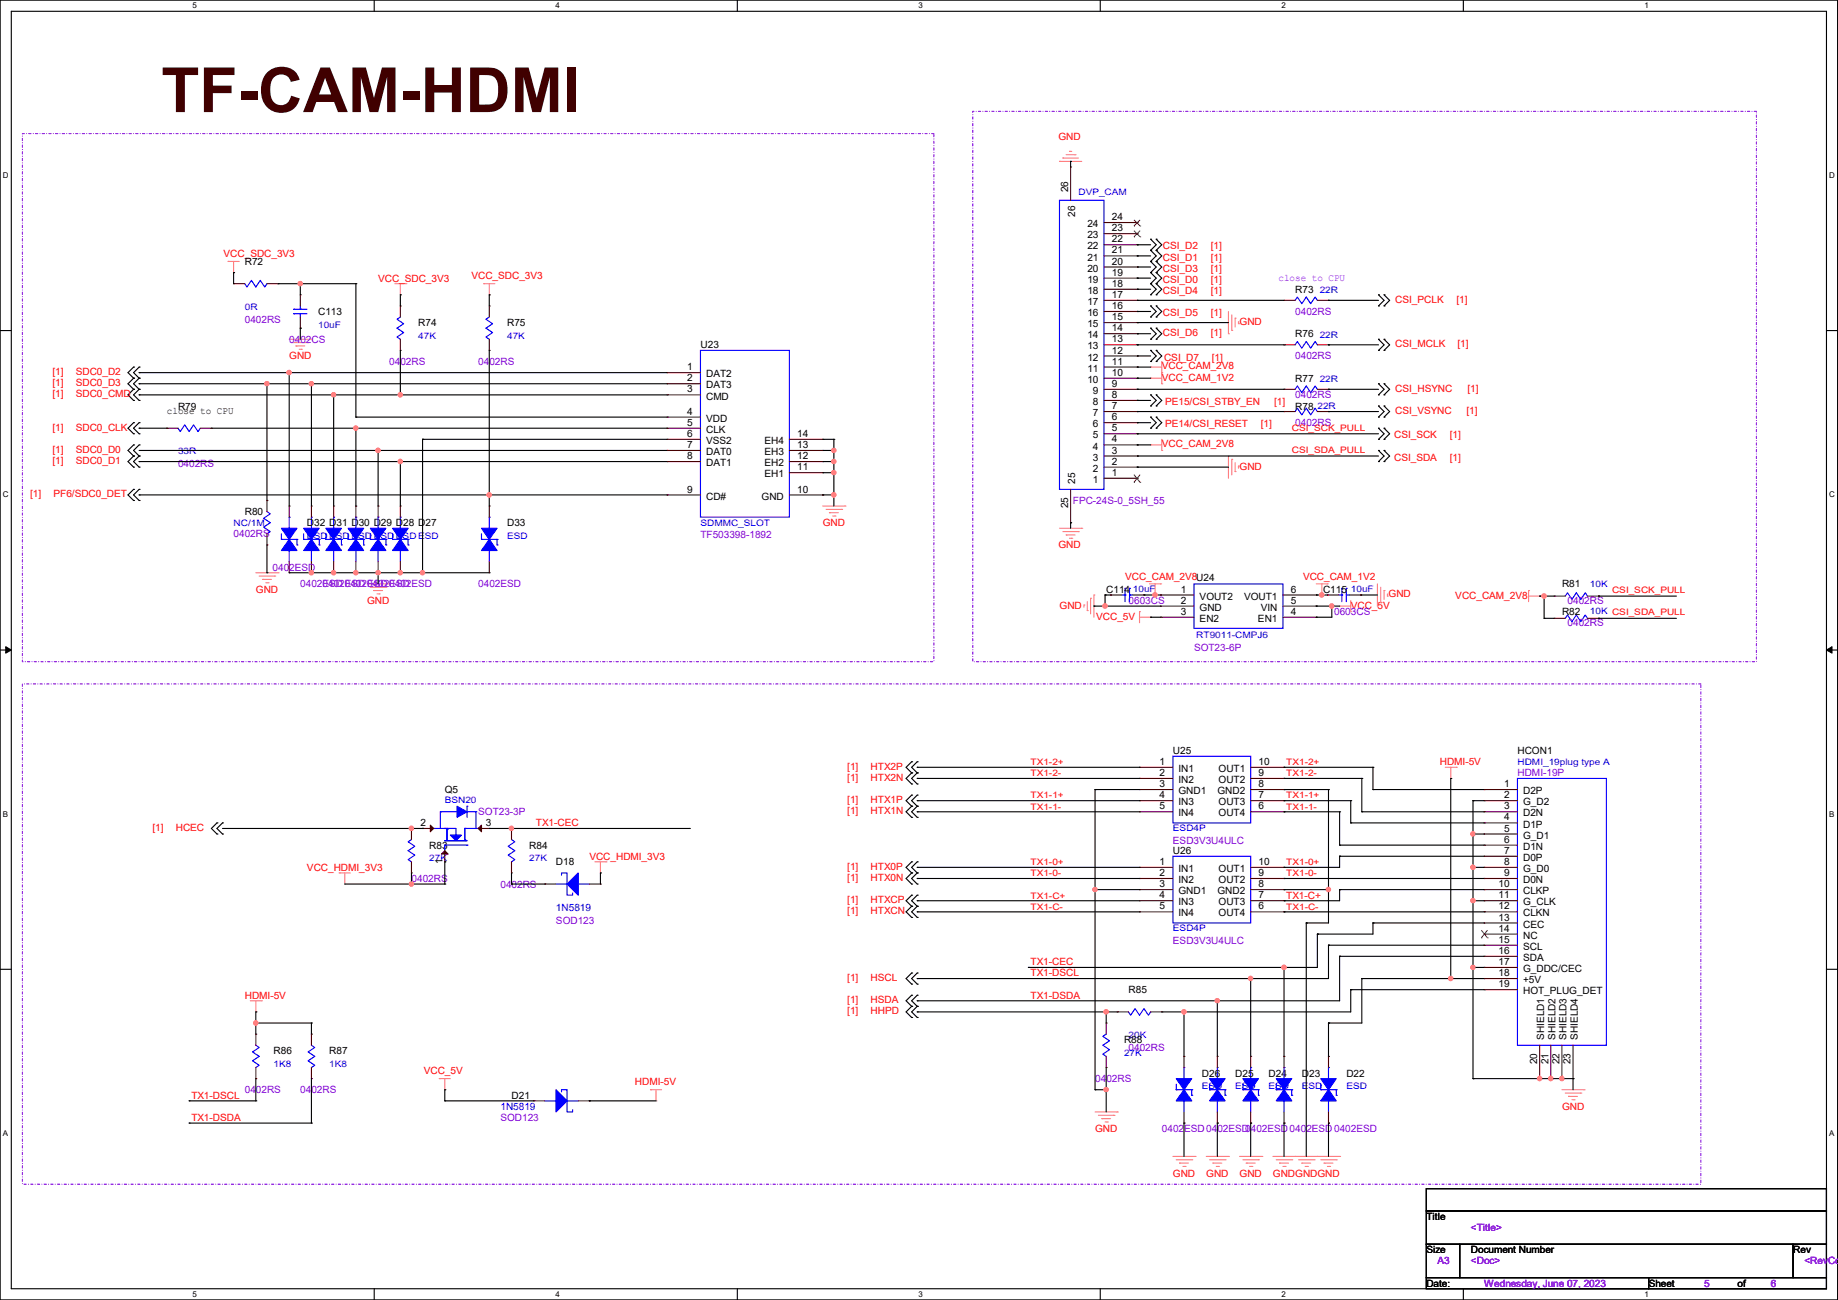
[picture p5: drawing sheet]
<svg xmlns="http://www.w3.org/2000/svg" width="420mm" height="297mm" viewBox="0 0 420 297" stroke-linecap="round" stroke-linejoin="round" font-family="sans-serif">
<defs><g id="words">
<text font-size="14.2" fill="#400000" x="36.9" y="25.6">TF-CAM-HDMI</text>
<g font-size="2.3" fill="#f00">
<text x="241.9" y="32.1">GND</text>
<text x="51.1" y="58.8">VCC_SDC_3V3</text>
<text x="265.7" y="59.5">CSI_D1</text>
<text x="265.7" y="57">CSI_D2</text>
<text x="276.7" y="59.5">[1]</text>
<text x="276.7" y="57">[1]</text>
<text x="86.4" y="64.3">VCC_SDC_3V3</text>
<text x="107.7" y="63.8">VCC_SDC_3V3</text>
<text x="265.7" y="64.6">CSI_D0</text>
<text x="265.7" y="62.1">CSI_D3</text>
<text x="276.7" y="64.6">[1]</text>
<text x="276.7" y="62.1">[1]</text>
<text x="265.7" y="67.1">CSI_D4</text>
<text x="276.7" y="67.1">[1]</text>
<text x="318.8" y="69.2">CSI_PCLK</text>
<text x="332.8" y="69.2">[1]</text>
<text x="265.7" y="76.8">CSI_D6</text>
<text x="265.7" y="72.2">CSI_D5</text>
<text x="276.7" y="76.8">[1]</text>
<text x="276.7" y="72.2">[1]</text>
<text x="283.3" y="74.3">GND</text>
<text x="66.1" y="82.1">GND</text>
<text x="266" y="82.4">CSI_D7</text>
<text x="276.9" y="82.4">[1]</text>
<text x="318.8" y="79.3">CSI_MCLK</text>
<text x="333.1" y="79.3">[1]</text>
<text x="12" y="88.2">[1]</text>
<text x="12" y="85.7">[1]</text>
<text x="17.3" y="88.2">SDC0_D3</text>
<text x="17.3" y="85.7">SDC0_D2</text>
<text x="265.5" y="84.4">VCC_CAM_2V8</text>
<text x="265.5" y="87">VCC_CAM_1V2</text>
<text x="318.8" y="89.5">CSI_HSYNC</text>
<text x="335.3" y="89.5">[1]</text>
<text x="12" y="90.8">[1]</text>
<text x="17.3" y="90.8">SDC0_CMD</text>
<text x="266.3" y="92.5">PE15/CSI_STBY_EN</text>
<text x="291.1" y="92.5">[1]</text>
<text x="318.8" y="94.6">CSI_VSYNC</text>
<text x="335.1" y="94.6">[1]</text>
<text x="12" y="98.4">[1]</text>
<text x="17.3" y="98.4">SDC0_CLK</text>
<text x="266.3" y="97.6">PE14/CSI_RESET</text>
<text x="288.1" y="97.6">[1]</text>
<text x="318.6" y="100.2">CSI_SCK</text>
<text x="331.3" y="100.2">[1]</text>
<text x="12" y="106">[1]</text>
<text x="12" y="103.5">[1]</text>
<text x="17.3" y="106">SDC0_D1</text>
<text x="17.3" y="103.5">SDC0_D0</text>
<text x="265.5" y="102.2">VCC_CAM_2V8</text>
<text x="283.3" y="107.3">GND</text>
<text x="318.6" y="105.2">CSI_SDA</text>
<text x="331.3" y="105.2">[1]</text>
<text x="6.9" y="113.6">[1]</text>
<text x="12.2" y="113.6">PF6/SDC0_DET</text>
<text x="188" y="120.2">GND</text>
<text x="241.9" y="125.3">GND</text>
<text x="58.5" y="135.5">GND</text>
<text x="257.1" y="132.4">VCC_CAM_2V8U24</text>
<text x="297.7" y="132.4">VCC_CAM_1V2</text>
<text x="317.3" y="136.5">GND</text>
<text x="332.5" y="136.7">VCC_CAM_2V8</text>
<text x="83.9" y="138">GND</text>
<text x="242.1" y="139">GND</text>
<text x="250.5" y="141.6">VCC_5V</text>
<text x="308.7" y="139">VCC_5V</text>
<text x="193.6" y="175.9">[1]</text>
<text x="193.6" y="178.4">[1]</text>
<text x="198.9" y="175.9">HTX2P</text>
<text x="198.9" y="178.4">HTX2N</text>
<text x="329" y="174.8">HDMI-5V</text>
<text x="193.6" y="183.5">[1]</text>
<text x="198.9" y="183.5">HTX1P</text>
<text x="34.8" y="189.8">[1]</text>
<text x="40.2" y="189.8">HCEC</text>
<text x="122.5" y="188.8">TX1-CEC</text>
<text x="193.6" y="186">[1]</text>
<text x="198.9" y="186">HTX1N</text>
<text x="134.7" y="196.4">VCC_HDMI_3V3</text>
<text x="70.1" y="199">VCC_HDMI_3V3</text>
<text x="193.6" y="198.7">[1]</text>
<text x="193.6" y="201.3">[1]</text>
<text x="198.9" y="198.7">HTX0P</text>
<text x="198.9" y="201.3">HTX0N</text>
<text x="193.6" y="206.3">[1]</text>
<text x="193.6" y="208.9">[1]</text>
<text x="198.9" y="206.3">HTXCP</text>
<text x="198.9" y="208.9">HTXCN</text>
<text x="293.9" y="205.3">TX1-C+</text>
<text x="235.5" y="220.5">TX1-CEC</text>
<text x="193.6" y="224.1">[1]</text>
<text x="198.9" y="224.1">HSCL</text>
<text x="235.5" y="223.1">TX1-DSCL</text>
<text x="55.9" y="228.2">HDMI-5V</text>
<text x="193.6" y="229.2">[1]</text>
<text x="193.6" y="231.7">[1]</text>
<text x="198.9" y="229.2">HSDA</text>
<text x="198.9" y="231.7">HHPD</text>
<text x="235.5" y="228.1">TX1-DSDA</text>
<text x="96.8" y="245.4">VCC_5V</text>
<text x="43.7" y="251">TX1-DSCL</text>
<text x="145.1" y="248">HDMI-5V</text>
<text x="43.7" y="256.1">TX1-DSDA</text>
<text x="356.9" y="253.6">GND</text>
<text x="250.2" y="258.7">GND</text>
<text x="268" y="268.8">GND</text>
<text x="275.6" y="268.8">GND</text>
<text x="283.3" y="268.8">GND</text>
<text x="290.9" y="268.8">GNDGNDGND</text>
</g>
<g font-size="2.3">
<text x="244.1" y="44" transform="rotate(-90 244.1 44)">26</text>
<text x="245.7" y="49.6" transform="rotate(-90 245.7 49.6)">26</text>
<text x="248.5" y="51.9">24</text>
<text x="254.1" y="52.8">23</text>
<text x="254.1" y="50.3">24</text>
<text x="248.5" y="59.5">21</text>
<text x="248.5" y="57">22</text>
<text x="248.5" y="54.4">23</text>
<text x="254.1" y="57.9">21</text>
<text x="254.1" y="55.4">22</text>
<text x="55.9" y="60.5">R72</text>
<text x="248.5" y="64.6">19</text>
<text x="248.5" y="62.1">20</text>
<text x="254.1" y="65.5">18</text>
<text x="254.1" y="63">19</text>
<text x="254.1" y="60.5">20</text>
<text x="72.7" y="72">C113</text>
<text x="248.5" y="69.7">17</text>
<text x="248.5" y="67.1">18</text>
<text x="254.1" y="70.6">16</text>
<text x="254.1" y="68.1">17</text>
<text x="296" y="66.9">R73</text>
<text x="95.6" y="74.5">R74</text>
<text x="115.9" y="74.5">R75</text>
<text x="248.5" y="77.3">14</text>
<text x="248.5" y="74.8">15</text>
<text x="248.5" y="72.2">16</text>
<text x="254.1" y="75.7">14</text>
<text x="254.1" y="73.2">15</text>
<text x="296" y="77">R76</text>
<text x="160.1" y="79.6">U23</text>
<text x="248.5" y="82.4">12</text>
<text x="248.5" y="79.8">13</text>
<text x="254.1" y="83.3">11</text>
<text x="254.1" y="80.8">12</text>
<text x="254.1" y="78.2">13</text>
<text x="157" y="87.1">2</text>
<text x="157" y="89.7">3</text>
<text x="157" y="84.6">1</text>
<text x="161.3" y="88.7">DAT3</text>
<text x="161.3" y="86.2">DAT2</text>
<text x="248.5" y="87.5">10</text>
<text x="248.5" y="84.9">11</text>
<text x="254.1" y="88.4">9</text>
<text x="254.1" y="85.9">10</text>
<text x="296" y="87.2">R77</text>
<text x="38.1" y="94.6">close to CPU</text>
<text x="40.7" y="93.6">R79</text>
<text x="157" y="94.7">4</text>
<text x="161.3" y="91.3">CMD</text>
<text x="249.7" y="95.1">7</text>
<text x="249.7" y="92.5">8</text>
<text x="249.7" y="90">9</text>
<text x="254.1" y="93.5">7</text>
<text x="254.1" y="90.9">8</text>
<text x="296" y="93.6">R78</text>
<text x="157" y="97.3">5</text>
<text x="157" y="99.8">6</text>
<text x="161.3" y="96.4">VDD</text>
<text x="161.3" y="98.9">CLK</text>
<text x="161.3" y="101.4">VSS2</text>
<text x="174.7" y="101.4">EH4</text>
<text x="182.2" y="99.8">14</text>
<text x="249.7" y="100.2">5</text>
<text x="249.7" y="97.6">6</text>
<text x="254.1" y="101.1">4</text>
<text x="254.1" y="98.6">5</text>
<text x="254.1" y="96">6</text>
<text x="157" y="102.4">7</text>
<text x="157" y="104.9">8</text>
<text x="161.3" y="104">DAT0</text>
<text x="161.3" y="106.5">DAT1</text>
<text x="174.7" y="106.5">EH2</text>
<text x="174.7" y="104">EH3</text>
<text x="182.2" y="107.4">11</text>
<text x="182.2" y="104.9">12</text>
<text x="182.2" y="102.4">13</text>
<text x="249.7" y="107.8">2</text>
<text x="249.7" y="105.2">3</text>
<text x="249.7" y="102.7">4</text>
<text x="254.1" y="106.2">2</text>
<text x="254.1" y="103.6">3</text>
<text x="157" y="112.5">9</text>
<text x="174.7" y="109">EH1</text>
<text x="182.2" y="112.5">10</text>
<text x="245.7" y="110.5" transform="rotate(-90 245.7 110.5)">25</text>
<text x="249.7" y="110.3">1</text>
<text x="254.1" y="108.7">1</text>
<text x="55.9" y="117.7">R80</text>
<text x="161.3" y="114.1">CD#</text>
<text x="174" y="114.1">GND</text>
<text x="244.1" y="116.1" transform="rotate(-90 244.1 116.1)">25</text>
<text x="70.1" y="120.2">D32 D31 D30 D29 D28 D27</text>
<text x="115.9" y="120.2">D33</text>
<text x="252.8" y="135.5">C114</text>
<text x="269.8" y="135.4">1</text>
<text x="269.8" y="137.9">2</text>
<text x="274.1" y="137">VOUT2</text>
<text x="284.3" y="137">VOUT1</text>
<text x="295" y="137.9">5</text>
<text x="295" y="135.4">6</text>
<text x="302.3" y="135.5">C115</text>
<text x="356.9" y="134.2">R81</text>
<text x="269.8" y="140.5">3</text>
<text x="274.1" y="139.5">GND</text>
<text x="274.1" y="142.1">EN2</text>
<text x="287.5" y="142.1">EN1</text>
<text x="288.1" y="139.5">VIN</text>
<text x="295" y="140.5">4</text>
<text x="356.9" y="140.5">R82</text>
<text x="268" y="172.3">U25</text>
<text x="346.8" y="172.3">HCON1</text>
<text x="265" y="174.8">1</text>
<text x="265" y="177.3">2</text>
<text x="265" y="179.8">3</text>
<text x="269.3" y="176.4">IN1</text>
<text x="269.3" y="178.9">IN2</text>
<text x="278.4" y="176.4">OUT1</text>
<text x="278.4" y="178.9">OUT2</text>
<text x="287.6" y="174.8">10</text>
<text x="287.6" y="177.3">9</text>
<text x="287.6" y="179.8">8</text>
<text x="343.7" y="179.8">1</text>
<text x="101.6" y="181.2">Q5</text>
<text x="265" y="182.4">4</text>
<text x="265" y="184.9">5</text>
<text x="269.3" y="184">IN3</text>
<text x="269.3" y="181.4">GND1</text>
<text x="278.2" y="181.4">GND2</text>
<text x="278.4" y="184">OUT3</text>
<text x="287.6" y="182.4">7</text>
<text x="287.6" y="184.9">6</text>
<text x="343.7" y="182.4">2</text>
<text x="343.7" y="184.9">3</text>
<text x="348" y="181.4">D2P</text>
<text x="348" y="184">G_D2</text>
<text x="96.1" y="188.7">2</text>
<text x="111" y="188.7">3</text>
<text x="269.3" y="186.5">IN4</text>
<text x="278.4" y="186.5">OUT4</text>
<text x="343.7" y="187.5">4</text>
<text x="343.7" y="190">5</text>
<text x="348" y="186.5">D2N</text>
<text x="348" y="189.1">D1P</text>
<text x="348" y="191.6">G_D1</text>
<text x="98.1" y="193.9">R83</text>
<text x="101.1" y="197.4" transform="rotate(-90 101.1 197.4)">1</text>
<text x="121" y="193.9">R84</text>
<text x="127" y="197.7">D18</text>
<text x="265" y="197.6">1</text>
<text x="268" y="195.2">U26</text>
<text x="287.6" y="197.6">10</text>
<text x="343.7" y="192.5">6</text>
<text x="343.7" y="195.1">7</text>
<text x="343.7" y="197.6">8</text>
<text x="348" y="194.1">D1N</text>
<text x="348" y="196.7">D0P</text>
<text x="265" y="200.2">2</text>
<text x="265" y="202.7">3</text>
<text x="269.3" y="199.2">IN1</text>
<text x="269.3" y="201.8">IN2</text>
<text x="278.4" y="199.2">OUT1</text>
<text x="278.4" y="201.8">OUT2</text>
<text x="287.6" y="200.2">9</text>
<text x="287.6" y="202.7">8</text>
<text x="342.5" y="202.7">10</text>
<text x="343.7" y="200.2">9</text>
<text x="348" y="199.2">G_D0</text>
<text x="348" y="201.8">D0N</text>
<text x="265" y="205.2">4</text>
<text x="265" y="207.8">5</text>
<text x="269.3" y="206.8">IN3</text>
<text x="269.3" y="209.4">IN4</text>
<text x="269.3" y="204.3">GND1</text>
<text x="278.2" y="204.3">GND2</text>
<text x="278.4" y="206.8">OUT3</text>
<text x="278.4" y="209.4">OUT4</text>
<text x="287.6" y="205.2">7</text>
<text x="287.6" y="207.8">6</text>
<text x="342.5" y="205.2">11</text>
<text x="342.5" y="207.8">12</text>
<text x="348" y="204.3">CLKP</text>
<text x="348" y="206.8">G_CLK</text>
<text x="348" y="209.4">CLKN</text>
<text x="342.5" y="210.3">13</text>
<text x="342.5" y="212.9">14</text>
<text x="342.5" y="215.4">15</text>
<text x="348" y="211.9">CEC</text>
<text x="348" y="214.5">NC</text>
<text x="342.5" y="217.9">16</text>
<text x="342.5" y="220.5">17</text>
<text x="348" y="217">SCL</text>
<text x="348" y="219.5">SDA</text>
<text x="257.9" y="226.9">R85</text>
<text x="342.5" y="223">18</text>
<text x="342.5" y="225.6">19</text>
<text x="348" y="222.1">G_DDC/CEC</text>
<text x="348" y="224.6">+5V</text>
<text x="348" y="227.2">HOT_PLUG_DET</text>
<text x="256.9" y="238.3">R88</text>
<text x="352.9" y="237.5" transform="rotate(-90 352.9 237.5)">SHIELD1</text>
<text x="355.4" y="237.5" transform="rotate(-90 355.4 237.5)">SHIELD2</text>
<text x="358" y="237.5" transform="rotate(-90 358 237.5)">SHIELD3</text>
<text x="360.5" y="237.5" transform="rotate(-90 360.5 237.5)">SHIELD4</text>
<text x="62.5" y="240.9">R86</text>
<text x="75.2" y="240.9">R87</text>
<text x="274.6" y="246">D26</text>
<text x="282.3" y="246">D25</text>
<text x="289.9" y="246">D24</text>
<text x="297.5" y="246">D23</text>
<text x="307.7" y="246">D22</text>
<text x="351.3" y="243.1" transform="rotate(-90 351.3 243.1)">20</text>
<text x="353.8" y="243.1" transform="rotate(-90 353.8 243.1)">21</text>
<text x="356.4" y="243.1" transform="rotate(-90 356.4 243.1)">22</text>
<text x="358.9" y="243.1" transform="rotate(-90 358.9 243.1)">23</text>
<text x="116.9" y="251">D21</text>
<text x="325.9" y="278.7">Title</text>
<text x="325.9" y="286.3">Size</text>
<text x="336.1" y="286.3">Document Number</text>
<text x="409.8" y="286.3">Rev</text>
<text x="325.9" y="294">Date:</text>
<text x="376.7" y="294">Sheet</text>
<text x="397.1" y="294">of</text>
</g>
<g font-size="2.3" fill="#8000ff">
<text x="292.1" y="64.1">close to CPU</text>
<text x="296" y="72">0402RS</text>
<text x="55.9" y="73.7">0402RS</text>
<text x="66.1" y="78.3">0402CS</text>
<text x="88.9" y="83.4">0402RS</text>
<text x="109.3" y="83.4">0402RS</text>
<text x="296" y="82.1">0402RS</text>
<text x="296" y="91">0402RS</text>
<text x="296" y="97.4">0402RS</text>
<text x="40.7" y="106.8">0402RS</text>
<text x="245.2" y="115.1">FPC-24S-0_5SH_55</text>
<text x="53.4" y="122.8">0402RS</text>
<text x="160.1" y="123">TF503398-1892</text>
<text x="62.3" y="130.4">0402ESD</text>
<text x="68.6" y="134.2">0402ESD0402ESD0402ESD</text>
<text x="73.7" y="134.2">0402ESD0402ESD</text>
<text x="109.3" y="134.2">0402ESD</text>
<text x="257.9" y="138">0603CS</text>
<text x="304.9" y="140.5">0603CS</text>
<text x="358.2" y="143.1">0402RS</text>
<text x="358.2" y="138">0402RS</text>
<text x="272.9" y="148.7">SOT23-6P</text>
<text x="346.8" y="177.4">HDMI-19P</text>
<text x="109.3" y="186.3">SOT23-3P</text>
<text x="268" y="192.9">ESD3V3U4ULC</text>
<text x="94" y="201.5">0402RS</text>
<text x="114.4" y="202.8">0402RS</text>
<text x="127" y="211.2">SOD123</text>
<text x="268" y="215.7">ESD3V3U4ULC</text>
<text x="257.9" y="240.1">0402RS</text>
<text x="55.9" y="249.8">0402RS</text>
<text x="68.6" y="249.8">0402RS</text>
<text x="250.2" y="247.2">0402RS</text>
<text x="114.4" y="256.1">SOD123</text>
<text x="265.5" y="258.7">0402ESD0402ESD0402ESD0402ESD0402ESD</text>
<text x="336.1" y="281.3">&lt;Title&gt;</text>
<text x="328.5" y="288.9">A3</text>
<text x="336.1" y="288.9">&lt;Doc&gt;</text>
<text x="339.2" y="294">Wednesday, June 07, 2023</text>
<text x="389.4" y="294">5</text>
<text x="404.7" y="294">6</text>
<text x="412.3" y="288.9">&lt;RevCod</text>
</g>
<g font-size="2.3" fill="#00f">
<text x="127" y="208.1">1N5819</text>
<text x="114.4" y="253.6">1N5819</text>
</g>
<g font-size="2" fill="#00f">
<text x="246.4" y="44.6">DVP_CAM</text>
<text x="55.9" y="70.8">0R</text>
<text x="301.6" y="67">22R</text>
<text x="72.7" y="74.8">10uF</text>
<text x="95.6" y="77.4">47K</text>
<text x="115.9" y="77.4">47K</text>
<text x="301.6" y="77.1">22R</text>
<text x="301.6" y="87.3">22R</text>
<text x="301.1" y="93.4">22R</text>
<text x="40.7" y="103.8">33R</text>
<text x="53.4" y="120.1">NC/1M</text>
<text x="70.1" y="123.1">ESD ESD ESD ESD ESD ESD</text>
<text x="115.9" y="123.1">ESD</text>
<text x="160.1" y="120.1">SDMMC_SLOT</text>
<text x="258.9" y="135.3">10uF</text>
<text x="308.7" y="135.3">10uF</text>
<text x="363.3" y="134">10K</text>
<text x="363.3" y="140.4">10K CSI_SDA_PULL</text>
<text x="273.4" y="145.7">RT9011-CMPJ6</text>
<text x="346.8" y="174.7">HDMI_19plug type A</text>
<text x="101.6" y="183.6">BSN20</text>
<text x="268" y="189.9">ESD4P</text>
<text x="98.1" y="196.8">27K</text>
<text x="121" y="196.8">27K</text>
<text x="268" y="212.8">ESD4P</text>
<text x="257.9" y="237.2">20K</text>
<text x="62.5" y="243.8">1K8</text>
<text x="75.2" y="243.8">1K8</text>
<text x="256.9" y="241.2">27K</text>
<text x="274.6" y="248.8">ESD</text>
<text x="282.3" y="248.8">ESD</text>
<text x="289.9" y="248.8">ESD</text>
<text x="297.5" y="248.8">ESD</text>
<text x="307.7" y="248.8">ESD</text>
</g>
<g font-size="2" fill="#f00">
<text x="295.2" y="98.4">CSI_SCK_PULL</text>
<text x="295.2" y="103.5">CSI_SDA_PULL</text>
<text x="368.4" y="135.5">CSI_SCK_PULL</text>
<text x="235.5" y="174.8">TX1-2+</text>
<text x="235.5" y="177.3">TX1-2-</text>
<text x="293.9" y="174.8">TX1-2+</text>
<text x="293.9" y="177.3">TX1-2-</text>
<text x="235.5" y="182.4">TX1-1+</text>
<text x="235.5" y="185">TX1-1-</text>
<text x="293.9" y="182.4">TX1-1+</text>
<text x="293.9" y="185">TX1-1-</text>
<text x="235.5" y="197.7">TX1-0+</text>
<text x="293.9" y="197.7">TX1-0+</text>
<text x="235.5" y="200.2">TX1-0-</text>
<text x="293.9" y="200.2">TX1-0-</text>
<text x="235.5" y="205.3">TX1-C+</text>
<text x="235.5" y="207.8">TX1-C-</text>
<text x="293.9" y="207.8">TX1-C-</text>
</g>
<g font-size="1.8">
<text x="44" y="1.9">5</text>
<text x="127" y="1.9">4</text>
<text x="209.9" y="1.9">3</text>
<text x="292.9" y="1.9">2</text>
<text x="375.8" y="1.9">1</text>
<text x=".7" y="40.6">D</text>
<text x="418" y="40.6">D</text>
<text x=".7" y="113.6">C</text>
<text x="418" y="113.6">C</text>
<text x=".7" y="186.6">B</text>
<text x="418" y="186.6">B</text>
<text x=".7" y="259.5">A</text>
<text x="418" y="259.5">A</text>
<text x="44" y="296.3">5</text>
<text x="127" y="296.3">4</text>
<text x="209.9" y="296.3">3</text>
<text x="292.9" y="296.3">2</text>
<text x="375.8" y="296.3">1</text>
</g>
</g></defs>
<path d="M0 0h419.9v297h-419.9zM2.6 2.6h414.8v291.8h-414.8z" fill="none" stroke="#000" stroke-width=".25"/>
<g fill="#fff">
<path d="M44 .3h1v2h-1z"/>
<path d="M44 294.7h1v2h-1z"/>
</g>
<path d="M85.5 0v2.6M85.5 294.4v2.6" fill="none" stroke="#000" stroke-width=".25"/>
<g fill="#fff">
<path d="M127 .3h.9v2h-.9z"/>
<path d="M127 294.7h.9v2h-.9z"/>
</g>
<path d="M168.5 0v2.6M168.5 294.4v2.6" fill="none" stroke="#000" stroke-width=".25"/>
<g fill="#fff">
<path d="M209.9 .3h1v2h-1z"/>
<path d="M209.9 294.7h1v2h-1z"/>
</g>
<path d="M251.4 0v2.6M251.4 294.4v2.6" fill="none" stroke="#000" stroke-width=".25"/>
<g fill="#fff">
<path d="M292.9 .3h.9v2h-.9z"/>
<path d="M292.9 294.7h.9v2h-.9z"/>
</g>
<path d="M334.4 0v2.6M334.4 294.4v2.6" fill="none" stroke="#000" stroke-width=".25"/>
<g fill="#fff">
<path d="M375.8 .3h1v2h-1z"/>
<path d="M375.8 294.7h1v2h-1z"/>
<path d="M.7 39h1.2v2h-1.2z"/>
<path d="M418 39h1.3v2h-1.3z"/>
<path d="M.7 112h1.2v2h-1.2z"/>
<path d="M418 112h1.3v2h-1.3z"/>
</g>
<path d="M0 75.5h2.6M417.4 75.5h2.5" fill="none" stroke="#000" stroke-width=".25"/>
<g fill="#fff">
<path d="M.7 185h1.2v1.9h-1.2z"/>
<path d="M418 185h1.2v1.9h-1.2z"/>
</g>
<path d="M0 148.5h2.6M417.4 148.5h2.5" fill="none" stroke="#000" stroke-width=".25"/>
<path d="M1.3 147.7l1.3 .8-1.3 .7zM417.4 148.5l1.2-.8v1.5z" fill="#000" stroke="#000" stroke-width=".23"/>
<g fill="#fff">
<path d="M.7 257.9h1.2v2h-1.2z"/>
<path d="M418 257.9h1.2v2h-1.2z"/>
</g>
<g fill="none" stroke="#000" stroke-width=".25">
<path d="M244.6 36.9h.1M244.6 36.9v1.2M259.9 58.5h.1M259.9 55.9h.1M259.9 58.5h3M259.9 55.9h3M262.9 59.7h.1M262.9 57.2h.1M262.9 54.7h.1M262.9 59.7l1.3 1.3-1.3 1.3M262.9 57.2l1.3 1.3-1.3 1.2M262.9 54.7l1.3 1.2-1.3 1.3"/>
<path d="M264.2 59.7h.1M264.2 57.2h.1M264.2 54.7h.1M264.2 59.7l1.3 1.3-1.3 1.3M264.2 57.2l1.3 1.3-1.3 1.2M264.2 54.7l1.3 1.2-1.3 1.3M53.4 62.3h.1M53.4 62.3v2.5M63.5 64.8h17.8M68.6 64.8h.1M68.6 75h.1M68.6 64.8v2.6"/>
<path d="M68.6 75v2.5M81.3 64.8h.1M81.3 64.8v30.5M91.5 67.4h.1M91.5 67.4v2.5M111.8 67.4h.1M111.8 67.4v2.5M259.9 76.2h.1M259.9 71.2h.1M259.9 66.1h.1M259.9 63.5h.1M259.9 61h.1"/>
<path d="M259.9 73.7h.1M259.9 68.6h.1M259.9 78.8h.1M259.9 76.2h3M259.9 71.2h3M259.9 66.1h3M259.9 63.5h3M259.9 61h3M259.9 73.7h20.8M259.9 68.6h33.5M259.9 78.8h33.5M262.9 75h.1"/>
<path d="M262.9 77.5h.1M262.9 69.9h.1M262.9 72.4h.1M262.9 64.8h.1M262.9 67.4h.1M262.9 62.3h.1M262.9 75l1.3 1.2-1.3 1.3M262.9 69.9l1.3 1.3-1.3 1.2M262.9 64.8l1.3 1.3-1.3 1.3M262.9 62.3l1.3 1.2-1.3 1.3M264.2 75h.1M264.2 77.5h.1"/>
<path d="M264.2 69.9h.1M264.2 72.4h.1M264.2 64.8h.1M264.2 67.4h.1M264.2 62.3h.1M264.2 75l1.3 1.2-1.3 1.3M264.2 69.9l1.3 1.3-1.3 1.2M264.2 64.8l1.3 1.3-1.3 1.3M264.2 62.3l1.3 1.2-1.3 1.3M303.6 68.6h.1M303.6 78.8h.1M303.6 68.6h11.4"/>
<path d="M303.6 78.8h11.4M315 67.4h.1M315 69.9h.1M315 77.5h.1M315 67.4l1.3 1.2-1.3 1.3M315 77.5l1.3 1.3-1.3 1.3M316.3 67.4h.1M316.3 69.9h.1M316.3 77.5h.1M316.3 67.4l1.2 1.2-1.2 1.3M316.3 77.5l1.2 1.3-1.2 1.3M30.5 96.6h.1"/>
<path d="M30.5 99.1h.1M30.5 88.9h.1M30.5 91.5h.1M30.5 86.4h.1M30.5 83.9h.1M30.5 96.6l-1.2 1.2 1.2 1.3M30.5 88.9l-1.2 1.3 1.2 1.3M30.5 86.4l-1.2 1.3 1.2 1.2M30.5 83.9l-1.2 1.2 1.2 1.3M31.8 96.6h.1M31.8 99.1h.1M31.8 88.9h.1"/>
<path d="M31.8 91.5h.1M31.8 86.4h.1M31.8 83.9h.1M31.8 85.1h.1M31.8 87.7h.1M31.8 90.2h.1M31.8 97.8h.1M31.8 96.6l-1.3 1.2 1.3 1.3M31.8 88.9l-1.3 1.3 1.3 1.3M31.8 86.4l-1.3 1.3 1.3 1.2M31.8 83.9l-1.3 1.2 1.3 1.3M31.8 85.1h120.6"/>
<path d="M31.8 87.7h120.6M31.8 90.2h120.6M31.8 97.8h6.3M48.3 97.8h104.1M61 87.7h.1M61 87.7v26.6M66.1 85.1h.1M66.1 85.1v30.5M71.2 87.7h.1M71.2 87.7v27.9M76.2 90.2h.1M76.2 90.2v25.4"/>
<path d="M81.3 95.3h.1M81.3 97.8h.1M81.3 97.8v17.8M81.3 95.3h71.1M91.5 90.2h.1M91.5 80.1v10.1M111.8 80.1v35.5M259.9 96.6h.1M259.9 91.5h.1M259.9 81.3h.1M259.9 99.1h.1M259.9 88.9h.1"/>
<path d="M259.9 94h.1M259.9 83.9h.1M259.9 86.4h.1M259.9 96.6h3M259.9 91.5h3M259.9 81.3h3M259.9 99.1h55.1M259.9 88.9h33.5M259.9 94h33.5M259.9 83.9h3M259.9 86.4h3M262.9 95.3h.1"/>
<path d="M262.9 97.8h.1M262.9 90.2h.1M262.9 92.8h.1M262.9 80.1h.1M262.9 82.6h.1M262.9 95.3l1.3 1.3-1.3 1.2M262.9 90.2l1.3 1.3-1.3 1.3M262.9 80.1l1.3 1.2-1.3 1.3M264.2 95.3h.1M264.2 97.8h.1M264.2 90.2h.1M264.2 92.8h.1"/>
<path d="M264.2 80.1h.1M264.2 82.6h.1M264.2 95.3l1.3 1.3-1.3 1.2M264.2 90.2l1.3 1.3-1.3 1.3M264.2 80.1l1.3 1.2-1.3 1.3M303.6 88.9h.1M303.6 94h.1M303.6 88.9h11.4M303.6 94h11.4M315 97.8h.1M315 80.1h.1M315 87.7h.1"/>
<path d="M315 90.2h.1M315 92.8h.1M315 95.3h.1M315 97.8l1.3 1.3-1.3 1.3M315 87.7l1.3 1.2-1.3 1.3M315 92.8l1.3 1.2-1.3 1.3M316.3 97.8h.1M316.3 80.1h.1M316.3 87.7h.1M316.3 90.2h.1M316.3 92.8h.1M316.3 95.3h.1"/>
<path d="M316.3 97.8l1.2 1.3-1.2 1.3M316.3 87.7l1.2 1.2-1.2 1.3M316.3 92.8l1.2 1.2-1.2 1.3M30.5 111.8h.1M30.5 114.3h.1M30.5 104.2h.1M30.5 106.7h.1M30.5 101.6h.1M30.5 111.8l-1.2 1.3 1.2 1.2M30.5 104.2l-1.2 1.3 1.2 1.2M30.5 101.6l-1.2 1.3 1.2 1.3M31.8 111.8h.1"/>
<path d="M31.8 114.3h.1M31.8 104.2h.1M31.8 106.7h.1M31.8 101.6h.1M31.8 105.5h.1M31.8 113.1h.1M31.8 111.8l-1.3 1.3 1.3 1.2M31.8 104.2l-1.3 1.3 1.3 1.2M31.8 101.6l-1.3 1.3 1.3 1.3M31.8 102.9h120.6M31.8 105.5h120.6M31.8 113.1h120.6"/>
<path d="M86.4 102.9h.1M86.4 102.9v12.7M91.5 105.5h.1M91.5 105.5v10.1M96.6 100.4h.1M96.6 100.4v30.5M96.6 100.4h55.8M111.8 113.1h.1M188 113.1h.1M188 100.4h2.5M188 102.9h2.5M188 105.5h2.5"/>
<path d="M188 113.1h2.5M188 108h2.5M190.5 113.1h.1M190.5 102.9h.1M190.5 105.5h.1M190.5 108h.1M190.5 100.4h.1M190.5 100.4v15.2M244.6 119.4h.1M244.6 119.4v1.3M259.9 106.7h.1M259.9 104.2h.1"/>
<path d="M259.9 101.6h.1M259.9 106.7h20.8M259.9 104.2h55.1M259.9 101.6h3M315 102.9h.1M315 105.5h.1M315 100.4h.1M315 102.9l1.3 1.3-1.3 1.3M316.3 102.9h.1M316.3 105.5h.1M316.3 100.4h.1M316.3 102.9l1.2 1.3-1.2 1.3"/>
<path d="M61 130.9h.1M61 124.5v6.4M66.1 130.9h45.7M71.2 130.9h.1M76.2 130.9h.1M81.3 130.9h.1M86.4 130.9h.1M86.4 130.9v2.5M91.5 130.9h.1M96.6 130.9h.1M250 138.5h.1M250 138.5h15.2"/>
<path d="M252.5 138.5h.1M252.5 135.9h.1M252.5 135.9h1.3M252.5 135.9v2.6M261.4 135.9h.1M261.4 135.9h3.8M263.9 135.9h.1M300.8 138.5h.1M300.8 135.9h.1M300.8 138.5h5.3M300.8 135.9h2.5M302 135.9h.1"/>
<path d="M304.3 138.5h.1M304.3 138.5v2.5h-3.5M310.9 135.9h.1M310.9 135.9h3.8M351.8 136.2h.1M351.8 136.2h3.3M352.8 136.2h.1M352.8 136.2v5.1M365.3 136.2h.1M365.3 136.2h17.8M262.9 141h.1M262.9 141h2.3"/>
<path d="M300.8 141h.1M352.8 141.3h.1M352.8 141.3h2.3M365.3 141.3h.1M365.3 141.3h17.8M208.3 174h.1M208.3 176.6h.1M208.3 179.1h.1M208.3 174l-1.2 1.3 1.2 1.3M208.3 176.6l-1.2 1.2 1.2 1.3M209.6 174h.1M209.6 176.6h.1"/>
<path d="M209.6 179.1h.1M209.6 175.3h.1M209.6 177.8h.1M209.6 176.6l-1.3 1.2 1.3 1.3M209.6 174l-1.3 1.3 1.3 1.3M209.6 175.3h50.8M209.6 177.8h50.8M293.4 175.3h.1M293.4 177.8h.1M293.4 175.3h20.3M293.4 177.8h17.8M311.2 177.8h.1"/>
<path d="M311.2 177.8v7.7M313.7 175.3h.1M313.7 175.3v5.1M331.5 177.8h.1M331.5 177.8v45.8M49.6 188h.1M49.6 190.5h.1M49.6 188l-1.3 1.3 1.3 1.2M50.8 188h.1M50.8 190.5h.1M50.8 188l-1.2 1.3 1.2 1.2M50.8 189.3h45.8"/>
<path d="M94 189.3h.1M94 199.4v2.6M96.6 189.3h.1M101.6 196.9h.1M101.6 196.9v5.1M111.8 189.3h45.7M116.9 189.3h.1M116.9 199.4v2.6M137.2 199.4h.1M137.2 199.4v2.6M157.5 189.3h.1M208.3 181.7h.1"/>
<path d="M208.3 184.2h.1M208.3 186.7h.1M208.3 196.9h.1M208.3 199.4h.1M208.3 196.9l-1.2 1.3 1.2 1.2M208.3 181.7l-1.2 1.2 1.2 1.3M208.3 184.2l-1.2 1.3 1.2 1.2M208.3 199.4l-1.2 1.3 1.2 1.3M209.6 181.7h.1M209.6 184.2h.1M209.6 186.7h.1M209.6 196.9h.1"/>
<path d="M209.6 199.4h.1M209.6 182.9h.1M209.6 185.5h.1M209.6 198.2h.1M209.6 181.7l-1.3 1.2 1.3 1.3M209.6 184.2l-1.3 1.3 1.3 1.2M209.6 196.9l-1.3 1.3 1.3 1.2M209.6 199.4l-1.3 1.3 1.3 1.3M209.6 182.9h50.8M209.6 185.5h50.8M209.6 198.2h50.8M250.2 180.4h.1"/>
<path d="M250.2 180.4h10.2M250.2 180.4v68.6M293.4 180.4h.1M293.4 182.9h.1M293.4 185.5h.1M293.4 198.2h.1M293.4 180.4h10.2M293.4 182.9h15.3M293.4 185.5h12.7M303.6 180.4h.1M303.6 180.4v30.5h-5.1M306.1 185.5h.1"/>
<path d="M306.1 193.1h.1M306.1 195.6h.1M306.1 185.5v7.6M306.1 195.6v2.6h-12.7M306.1 193.1h33M306.1 195.6h33M308.7 182.9h.1M308.7 188h.1M308.7 182.9v5.1M308.7 188h30.4M311.2 185.5h.1M311.2 185.5h27.9"/>
<path d="M313.7 180.4h.1M313.7 180.4h25.4M336.6 182.9h.1M336.6 190.5h.1M336.6 198.2h.1M336.6 182.9h2.5M336.6 182.9v63.5M336.6 190.5h2.5M336.6 198.2h2.5M78.8 202h22.8M94 202h.1M101.6 202h.1"/>
<path d="M116.9 202h.1M116.9 202h7.6M208.3 202h.1M208.3 204.5h.1M208.3 207.1h.1M208.3 209.6h.1M208.3 204.5l-1.2 1.3 1.2 1.3M208.3 207.1l-1.2 1.2 1.2 1.3M209.6 202h.1M209.6 204.5h.1M209.6 207.1h.1M209.6 209.6h.1"/>
<path d="M209.6 200.7h.1M209.6 205.8h.1M209.6 208.3h.1M209.6 204.5l-1.3 1.3 1.3 1.3M209.6 207.1l-1.3 1.2 1.3 1.3M209.6 200.7h50.8M209.6 205.8h50.8M209.6 208.3h50.8M250.2 203.2h.1M250.2 203.2h10.2M293.4 200.7h.1M293.4 203.2h.1"/>
<path d="M293.4 205.8h.1M293.4 208.3h.1M293.4 200.7h45.7M293.4 203.2h10.2M293.4 208.3h45.7M298.5 210.9h.1M298.5 210.9v53.3M301 213.4h.1M301 213.4v7.6h-66M303.6 203.2h.1M303.6 215.9h.1M303.6 215.9v7.7h-94"/>
<path d="M303.6 215.9h35.5M306.1 203.2h.1M306.1 218.5h.1M306.1 203.2v2.6h-12.7M306.1 218.5v10.1h-96.5M306.1 203.2h33M306.1 218.5h33M313.7 210.9h.1M313.7 210.9v2.5h-12.7M313.7 210.9h25.4M336.6 205.8h.1M336.6 205.8h2.5"/>
<path d="M0 221.4h2.6M58.5 231.2h.1M58.5 233.7h.1M58.5 233.7h12.7M58.5 231.2v5.1M71.2 233.7h.1M71.2 233.7v2.6M208.3 222.3h.1M208.3 224.8h.1M208.3 227.4h.1M208.3 229.9h.1M208.3 232.5h.1"/>
<path d="M208.3 222.3l-1.2 1.3 1.2 1.2M208.3 227.4l-1.2 1.2 1.2 1.3M208.3 229.9l-1.2 1.3 1.2 1.3M209.6 222.3h.1M209.6 224.8h.1M209.6 227.4h.1M209.6 229.9h.1M209.6 232.5h.1M209.6 223.6h.1M209.6 228.6h.1M209.6 231.2h.1M209.6 222.3l-1.3 1.3 1.3 1.2"/>
<path d="M209.6 227.4l-1.3 1.2 1.3 1.3M209.6 229.9l-1.3 1.3 1.3 1.3M209.6 231.2h45.7M235 221h.1M252.8 231.2h.1M252.8 231.2v2.5M270.6 231.2h.1M270.6 231.2v10.1M278.2 228.6h.1M278.2 228.6v12.7M285.8 223.6h.1M285.8 223.6v17.7"/>
<path d="M293.4 221h.1M293.4 221v20.3M303.6 233.7h.1M303.6 233.7v7.6M308.7 226.1h.1M308.7 226.1v5.1h-43.2M308.7 226.1h30.4M311.2 223.6h.1M311.2 223.6v10.1h-7.6M311.2 223.6h27.9M331.5 223.6h.1M336.6 221h.1"/>
<path d="M336.6 221h2.5M417.4 221.4h2.5M43.2 251.5h.1M43.2 256.6h.1M43.2 251.5h15.3M43.2 256.6h28M58.5 251.5h.1M58.5 246.4v5.1M71.2 256.6h.1M71.2 246.4v10.2M101.6 249h.1M101.6 251.5h.1"/>
<path d="M101.6 251.5h20.4M101.6 249v2.5M134.7 251.5h.1M134.7 251.5h15.2M250.2 249h.1M250.2 249h2.6M252.8 249h.1M252.8 243.9v10.1M270.6 256.6h.1M270.6 256.6v7.6M278.2 256.6h.1M278.2 256.6v7.6"/>
<path d="M285.8 256.6h.1M285.8 256.6v7.6M293.4 256.6h.1M293.4 256.6v7.6M303.6 256.6h.1M303.6 256.6v7.6M336.6 246.4h.1M336.6 246.4h22.9M351.8 246.4h.1M354.4 246.4h.1M356.9 246.4h.1M359.5 246.4h.1"/>
<path d="M359.5 246.4v2.6M325.9 271.6h91.5v5h-91.5zM325.9 276.6h91.5v7.7h-91.5zM325.9 284.3h7.6v7.6h-7.6zM325.9 291.9h50.8v2.5h-50.8zM333.5 284.3h76.2v7.6h-76.2zM376.7 291.9h40.7v2.5h-40.7zM409.7 284.3h7.7v7.6h-7.7z"/>
</g>
<path d="M5.1 30.5h208.3v120.7h-208.3zM222.3 25.4h179.1v125.8h-179.1zM5.1 156.3h383.6v114.3h-383.6z" fill="none" stroke="#8000ff" stroke-width=".25" stroke-dasharray=".5 .5 0 .5"/>
<g fill="none" stroke="#ff8080" stroke-width=".25">
<path d="M242.1 36.9h.1M242.1 36.9h5.1M242.9 36.1h.1M242.9 36.1h3.5M243.6 35.3h2.1M244.4 34.6h.1M244.4 34.6h.5M245.7 35.3h.1M52.1 59.7h.1M52.1 59.7h2.6M53.4 59.7v2.6M53.4 62.3h.1"/>
<path d="M66.1 77.5h5.1M66.8 78.3h3.6M67.6 79h.1M67.6 79h2M68.4 79.8h.5M68.9 79.8h.1M70.4 78.3h.1M71.2 77.5h.1M90.2 64.8h2.6M91.5 67.4h.1M91.5 64.8v2.6M92.8 64.8h.1"/>
<path d="M110.5 64.8h.1M110.5 64.8h2.6M111.8 67.4h.1M111.8 64.8v2.6M280.7 76.2h.1M280.7 71.2v5M281.5 75.5h.1M281.5 71.9v3.6M282.2 72.7h.1M282.2 72.7v2M283 74h.1M283 73.4v.6"/>
<path d="M262.9 83.9h.1M262.9 86.4h.1M262.9 83.9h2.6M262.9 86.4h2.6M265.5 85.1h.1M265.5 87.7h.1M265.5 82.6v5.1M188 115.6h5.1M188.8 116.4h3.5M189.5 117.1h.1M189.5 117.1h2.1M190.3 117.9h.5"/>
<path d="M190.8 117.9h.1M192.3 116.4h.1M193.1 115.6h.1M262.9 101.6h.1M262.9 101.6h2.6M265.5 102.9h.1M265.5 100.4v2.5M280.7 104.2h.1M280.7 104.2v5.1M281.5 104.9h.1M281.5 104.9v3.6M282.2 107.7h.1"/>
<path d="M282.2 105.7v2M283 106.5h.1M283 106.5v.5M58.5 130.9h5M59.2 131.6h3.6M60 132.4h.1M60 132.4h2M60.7 133.1h.6M61.3 133.1h.1M62.8 131.6h.1M63.5 130.9h.1M83.9 133.4h5"/>
<path d="M84.6 134.2h3.6M85.4 134.9h.1M85.4 134.9h2M86.1 135.7h.6M86.7 135.7h.1M88.2 134.2h.1M88.9 133.4h.1M242.1 120.7h5.1M242.9 121.5h3.5M243.6 122.2h.1M243.6 122.2h2.1M244.4 123h.5"/>
<path d="M244.9 123h.1M246.4 121.5h.1M247.2 120.7h.1M247.7 138.2h.1M247.7 138.2v.5M248.5 139.5h.1M248.5 137.5v2M249.2 136.7h.1M249.2 136.7v3.6M250 135.9h.1M250 135.9v5.1M260.4 139.7h.1"/>
<path d="M260.4 139.7v2.6M262.7 133.4h2.5M263.9 135.9h.1M263.9 133.4v2.5M265.2 133.4h.1M300.8 133.4h2.5M302 135.9h.1M302 133.4v2.5M303.3 133.4h.1M306.1 138.5h.1M306.1 138.5h2.6M308.7 139.7h.1"/>
<path d="M308.7 137.2v2.5M314.7 138.5h.1M314.7 133.4v5.1M315.5 137.7h.1M315.5 134.2v3.5M316.3 134.9h.1M316.3 134.9v2M317 136.2h.1M317 135.7v.5M349.3 134.9h.1M349.3 136.2h2.5M349.3 134.9v2.6"/>
<path d="M351.8 136.2h.1M260.4 141h2.5M262.9 141h.1M330.2 175.3h2.6M331.5 177.8h.1M331.5 175.3v2.5M332.8 175.3h.1M77.5 199.4h.1M77.5 199.4h2.6M78.8 199.4v2.6M135.9 196.9h2.6M137.2 199.4h.1"/>
<path d="M137.2 196.9v2.5M138.5 196.9h.1M78.8 202h.1M57.2 228.6h2.5M58.5 231.2h.1M58.5 228.6v2.6M59.7 228.6h.1M100.4 246.4h.1M100.4 246.4h2.5M101.6 249h.1M101.6 246.4v2.6M148.6 249h.1"/>
<path d="M148.6 249h2.6M149.9 251.5h.1M149.9 249v2.5M250.2 254h5.1M251 254.8h3.6M251.8 255.6h.1M251.8 255.6h2M252.5 256.3h.5M253 256.3h.1M254.6 254.8h.1M255.3 254h.1M356.9 249h5.1"/>
<path d="M357.7 249.7h3.5M358.4 250.5h.1M358.4 250.5h2.1M359.2 251.2h.5M359.7 251.2h.1M361.2 249.7h.1M362 249h.1M268 264.2h5.1M268.8 265h3.5M269.5 265.7h.1M269.5 265.7h2.1M270.3 266.5h.5"/>
<path d="M270.8 266.5h.1M272.3 265h.1M273.1 264.2h.1M275.6 264.2h5.1M276.4 265h3.6M277.2 265.7h.1M277.2 265.7h2M277.9 266.5h.5M278.4 266.5h.1M280 265h.1M280.7 264.2h.1M283.3 264.2h5"/>
<path d="M284 265h3.6M284.8 265.7h.1M284.8 265.7h2M285.5 266.5h.5M286 266.5h.1M287.6 265h.1M288.3 264.2h.1M290.9 264.2h15.2M291.6 265h3.6M292.4 265.7h.1M292.4 265.7h2M293.2 266.5h.5"/>
<path d="M293.7 266.5h.1M295.2 265h.1M296 264.2h.1M296.7 265h3.6M297.5 265.7h.1M297.5 265.7h2M298.2 266.5h.5M298.7 266.5h.1M300.3 265h.1M301 264.2h.1M301.8 265h3.6M302.6 265.7h.1"/>
<path d="M302.6 265.7h2M303.3 266.5h.5M303.8 266.5h.1M305.4 265h.1M306.1 264.2h.1"/>
</g>
<g fill="none" stroke="#00f" stroke-width=".25">
<path d="M242.1 45.8h10.2v66h-10.2zM55.9 64.8l.5 .8 1-1.5 1.1 1.5 1-1.5 1 1.5 .5-.8M67.1 70.7h.1M67.1 71.7h.1M67.1 70.7h3M67.1 71.7h3M68.6 71.7h.1M68.6 70.7h.1M68.6 69.9v.8M68.6 71.7v.7M91.5 72.4l-.8 .5 1.5 1.1-1.5 1 1.5 1-1.5 1 .8 .5M111.8 72.4l-.8 .5 1.6 1.1-1.6 1 1.6 1-1.6 1 .8 .5"/>
<path d="M296 78.8l.5-.8 1 1.5 1-1.5 1 1.5 1-1.5 .5 .8M296 68.6l.5-.7 1 1.5 1-1.5 1 1.5 1-1.5 .5 .7M40.7 97.8l.5 .8 1-1.5 1 1.5 1-1.5 1.1 1.5 .5-.8M160.1 80.1h20.3v38.1h-20.3zM296 88.9l.5-.7 1 1.5 1-1.5 1 1.5 1-1.5 .5 .7M296 94l.5-.7 1 1.5 1-1.5 1 1.5 1-1.5 .5 .7M61 116.9l.8 .5-1.6 1 1.6 1-1.6 1 1.6 1.1-.8 .5M66.1 118.2h.1M66.1 118.2v2.5M71.2 118.2h.1M71.2 118.2v2.5M76.2 118.2h.1"/>
<path d="M76.2 118.2v2.5M81.3 118.2h.1M81.3 118.2v2.5M86.4 118.2h.1M86.4 118.2v2.5M91.5 118.2h.1M91.5 118.2v2.5M111.8 118.2h.1M111.8 118.2v2.5M64.3 123.2h.1M64.3 123.2h3.6M64.3 122v1.2"/>
<path d="M66.1 125.8h.1M66.1 125.8v2.5M67.9 123.2h.1M67.9 124.5h.1M67.9 123.2v1.3M69.4 123.2h.1M69.4 123.2h3.5M69.4 122v1.2M71.2 125.8h.1M71.2 125.8v2.5M72.9 123.2h.1M72.9 124.5h.1"/>
<path d="M72.9 123.2v1.3M74.5 123.2h.1M74.5 122v1.2M74.5 123.2h3.5M76.2 125.8h.1M76.2 125.8v2.5M78 123.2h.1M78 124.5h.1M78 123.2v1.3M79.5 123.2h.1M79.5 123.2h3.6M79.5 122v1.2"/>
<path d="M81.3 125.8h.1M81.3 125.8v2.5M83.1 123.2h.1M83.1 124.5h.1M83.1 123.2v1.3M84.6 123.2h.1M84.6 123.2h3.6M84.6 122v1.2M86.4 125.8h.1M86.4 125.8v2.5M88.2 123.2h.1M88.2 124.5h.1"/>
<path d="M88.2 123.2v1.3M89.7 123.2h.1M89.7 123.2h3.6M89.7 122v1.2M91.5 125.8h.1M91.5 125.8v2.5M93.3 123.2h.1M93.3 124.5h.1M93.3 123.2v1.3M110 123.2h.1M110 123.2h3.6M110 122v1.2"/>
<path d="M111.8 125.8h.1M111.8 125.8v2.5M113.6 123.2h.1M113.6 124.5h.1M113.6 123.2v1.3M256.3 135.9h.8M257.1 135.9h.1M257.1 134.4h.1M257.1 134.4v3.1M258.1 134.4h.1M258.1 135.9h.1M258.1 135.9h.8"/>
<path d="M258.1 134.4v3.1M272.8 133.4h20.4v10.2h-20.4zM305.9 135.9h.7M306.6 135.9h.1M306.6 134.4h.1M306.6 134.4v3.1M307.6 134.4h.1M307.6 135.9h.1M307.6 135.9h.8M307.6 134.4v3.1M357.7 136.2l.5-.8 1 1.5 1-1.5 1 1.5 1-1.5 .6 .8M357.7 141.3l.5-.8 1 1.5 1-1.5 1 1.5 1-1.5 .6 .8"/>
<path d="M268 172.8h17.8v15.2h-17.8zM346.8 177.8h20.3v61h-20.3zM94 191.8l-.7 .5 1.5 1-1.5 1.1 1.5 1-1.5 1 .7 .5M99.1 189.3h.1M99.1 189.3h5.1v1.5M100.6 185.5h.1M100.6 189.3h.1M100.6 185.5h3.8M100.6 185.5v3.8M101.6 192.1h.1M101.6 189.3h.1M101.6 193.1h.1"/>
<path d="M101.6 192.1h5.1M101.6 193.1v1.3M101.6 193.1h5.1M102.2 189.5h.1M102.2 189.3h.1M102.2 189.3v2.8M104.2 190.8h.1M106.2 189.3h.1M106.2 191.8h.1M106.2 192.1h.1M106.2 189.3h3.1M106.2 189.3v2.8"/>
<path d="M106.7 193.1h.1M106.7 184.2h.1M106.7 184.2v2.5M106.7 185.5h2.1M108.8 185.5h.1M108.8 189.3h.1M108.8 185.5v3.8M116.9 191.8l.7 .5-1.5 1 1.5 1.1-1.5 1 1.5 1-.7 .5M128.3 199.9v-.5h1.3v2.6M268 195.6h17.8v15.3h-17.8zM127 202h2.6M129.6 202v2.5h1.3v-.5"/>
<path d="M132.1 202h2.6M58.5 238.8l.7 .5-1.5 1 1.5 1-1.5 1.1 1.5 1-.7 .5M71.2 238.8l.7 .5-1.5 1 1.5 1-1.5 1.1 1.5 1-.7 .5M252.8 236.3l-.8 .5 1.5 1-1.5 1 1.5 1-1.5 1 .8 .5M257.9 231.2l.5 .7 1-1.5 1 1.5 1-1.5 1 1.5 .5-.7M124.5 251.5h2.5M128.3 249.5v-.5h1.3v2.5M129.6 251.5v2.5h1.3v-.5M129.6 251.5h2.5M268.8 249h.1M268.8 249h3.5M268.8 247.7v1.3"/>
<path d="M270.6 251.5h.1M270.6 243.9h.1M270.6 243.9v2.5M270.6 251.5v2.5M272.3 249h.1M272.3 250.2h.1M272.3 249v1.2M276.4 249h.1M276.4 249h3.6M276.4 247.7v1.3M278.2 251.5h.1M278.2 243.9h.1"/>
<path d="M278.2 243.9v2.5M278.2 251.5v2.5M280 249h.1M280 250.2h.1M280 249v1.2M284 249h.1M284 247.7v1.3M284 249h3.6M285.8 251.5h.1M285.8 243.9h.1M285.8 243.9v2.5M285.8 251.5v2.5"/>
<path d="M287.6 249h.1M287.6 250.2h.1M287.6 249v1.2M291.6 249h.1M291.6 249h3.6M291.6 247.7v1.3M293.4 251.5h.1M293.4 243.9h.1M293.4 243.9v2.5M293.4 251.5v2.5M295.2 249h.1M295.2 250.2h.1"/>
<path d="M295.2 249v1.2M301.8 249h.1M301.8 249h3.6M301.8 247.7v1.3M303.6 251.5h.1M303.6 243.9h.1M303.6 243.9v2.5M303.6 251.5v2.5M305.4 249h.1M305.4 250.2h.1M305.4 249v1.2"/>
</g>
<g fill="none" stroke="#800000" stroke-width=".25">
<path d="M244.6 38.1h.1M244.6 38.1v7.7M252.3 58.5h7.6M252.3 55.9h7.6M252.3 53.4h7.6M252.3 50.8h7.6M259.9 58.5h.1M259.9 55.9h.1M259.9 53.4h.1M259.9 50.8h.1M53.4 64.8h.1M53.4 64.8h2.5"/>
<path d="M61 64.8h2.5M63.5 64.8h.1M68.6 75h.1M68.6 67.4h.1M68.6 67.4v2.5M68.6 72.4v2.6M91.5 69.9h.1M91.5 69.9v2.5M91.5 77.5v2.6M111.8 69.9h.1M111.8 69.9v2.5M111.8 77.5v2.6"/>
<path d="M252.3 78.8h7.6M252.3 76.2h7.6M252.3 73.7h7.6M252.3 71.2h7.6M252.3 68.6h7.6M252.3 66.1h7.6M252.3 63.5h7.6M252.3 61h7.6M259.9 78.8h.1M259.9 76.2h.1M259.9 73.7h.1M259.9 71.2h.1"/>
<path d="M259.9 68.6h.1M259.9 66.1h.1M259.9 63.5h.1M259.9 61h.1M293.4 78.8h.1M293.4 68.6h.1M293.4 78.8h2.6M293.4 68.6h2.6M301 78.8h2.6M301 68.6h2.6M303.6 78.8h.1M303.6 68.6h.1"/>
<path d="M38.1 97.8h.1M38.1 97.8h2.6M45.8 97.8h2.5M48.3 97.8h.1M91.5 80.1h.1M111.8 80.1h.1M152.4 87.7h.1M152.4 90.2h.1M152.4 95.3h.1M152.4 97.8h.1M152.4 85.1h.1M152.4 87.7h7.7"/>
<path d="M152.4 90.2h7.7M152.4 95.3h7.7M152.4 97.8h7.7M152.4 85.1h7.7M252.3 88.9h7.6M252.3 94h7.6M252.3 99.1h7.6M252.3 96.6h7.6M252.3 91.5h7.6M252.3 86.4h7.6M252.3 83.9h7.6M252.3 81.3h7.6"/>
<path d="M259.9 99.1h.1M259.9 96.6h.1M259.9 94h.1M259.9 91.5h.1M259.9 88.9h.1M259.9 86.4h.1M259.9 83.9h.1M259.9 81.3h.1M293.4 88.9h.1M293.4 94h.1M293.4 88.9h2.6M293.4 94h2.6"/>
<path d="M301 88.9h2.6M301 94h2.6M303.6 88.9h.1M303.6 94h.1M61 114.3h.1M61 114.3v2.6M66.1 115.6h.1M66.1 115.6v2.6M71.2 115.6h.1M71.2 115.6v2.6M76.2 115.6h.1M76.2 115.6v2.6"/>
<path d="M81.3 115.6h.1M81.3 115.6v2.6M86.4 115.6h.1M86.4 115.6v2.6M91.5 115.6h.1M91.5 115.6v2.6M111.8 115.6h.1M111.8 115.6v2.6M152.4 100.4h.1M152.4 102.9h.1M152.4 105.5h.1M152.4 113.1h.1"/>
<path d="M152.4 100.4h7.7M152.4 102.9h7.7M152.4 105.5h7.7M152.4 113.1h7.7M180.4 100.4h7.6M180.4 102.9h7.6M180.4 105.5h7.6M180.4 113.1h7.6M180.4 108h7.6M188 113.1h.1M188 108h.1M188 105.5h.1"/>
<path d="M188 102.9h.1M188 100.4h.1M244.6 119.4h.1M244.6 111.8v7.6M252.3 109.3h7.6M252.3 106.7h7.6M252.3 104.2h7.6M252.3 101.6h7.6M259.9 109.3h.1M259.9 106.7h.1M259.9 104.2h.1M259.9 101.6h.1"/>
<path d="M61 124.5h.1M61 122v2.5M66.1 130.9h.1M66.1 128.3v2.6M71.2 130.9h.1M71.2 128.3v2.6M76.2 130.9h.1M76.2 128.3v2.6M81.3 130.9h.1M81.3 128.3v2.6M86.4 130.9h.1M86.4 128.3v2.6"/>
<path d="M91.5 130.9h.1M91.5 128.3v2.6M111.8 130.9h.1M111.8 128.3v2.6M253.8 135.9h.1M253.8 135.9h2.5M258.9 135.9h2.5M261.4 135.9h.1M265.2 135.9h.1M265.2 138.5h.1M265.2 135.9h7.6M265.2 138.5h7.6"/>
<path d="M293.2 135.9h7.6M293.2 138.5h7.6M300.8 138.5h.1M300.8 135.9h.1M303.3 135.9h.1M303.3 135.9h2.6M308.4 135.9h2.5M310.9 135.9h.1M355.1 136.2h.1M355.1 136.2h2.6M362.8 136.2h2.5M365.3 136.2h.1"/>
<path d="M265.2 141h.1M265.2 141h7.6M293.2 141h7.6M300.8 141h.1M355.1 141.3h.1M355.1 141.3h2.6M362.8 141.3h2.5M365.3 141.3h.1M260.4 175.3h.1M260.4 177.8h.1M260.4 175.3h7.6M260.4 177.8h7.6"/>
<path d="M285.8 175.3h7.6M285.8 177.8h7.6M293.4 175.3h.1M293.4 177.8h.1M94 199.4h.1M94 189.3h.1M94 189.3v2.5M94 196.9v2.5M96.6 189.3h.1M96.6 189.3h2.5M101.6 196.9h.1M101.6 194.4v2.5"/>
<path d="M109.3 189.3h2.5M111.8 189.3h.1M116.9 199.4h.1M116.9 189.3h.1M116.9 189.3v2.5M116.9 196.9v2.5M260.4 182.9h.1M260.4 185.5h.1M260.4 180.4h.1M260.4 198.2h.1M260.4 182.9h7.6M260.4 185.5h7.6"/>
<path d="M260.4 180.4h7.6M260.4 198.2h7.6M285.8 182.9h7.6M285.8 185.5h7.6M285.8 180.4h7.6M285.8 198.2h7.6M293.4 180.4h.1M293.4 182.9h.1M293.4 185.5h.1M293.4 198.2h.1M339.1 180.4h.1M339.1 182.9h.1"/>
<path d="M339.1 185.5h.1M339.1 188h.1M339.1 190.5h.1M339.1 193.1h.1M339.1 195.6h.1M339.1 198.2h.1M339.1 182.9h7.7M339.1 185.5h7.7M339.1 180.4h7.7M339.1 198.2h7.7M339.1 188h7.7M339.1 190.5h7.7"/>
<path d="M339.1 193.1h7.7M339.1 195.6h7.7M124.5 202h.1M124.5 202h2.5M134.7 202h2.5M137.2 202h.1M260.4 200.7h.1M260.4 205.8h.1M260.4 208.3h.1M260.4 203.2h.1M260.4 200.7h7.6M260.4 205.8h7.6"/>
<path d="M260.4 208.3h7.6M260.4 203.2h7.6M285.8 200.7h7.6M285.8 205.8h7.6M285.8 208.3h7.6M285.8 203.2h7.6M293.4 200.7h.1M293.4 203.2h.1M293.4 205.8h.1M293.4 208.3h.1M339.1 200.7h.1M339.1 203.2h.1"/>
<path d="M339.1 205.8h.1M339.1 208.3h.1M339.1 210.9h.1M339.1 213.4h.1M339.1 215.9h.1M339.1 218.5h.1M339.1 200.7h7.7M339.1 205.8h7.7M339.1 208.3h7.7M339.1 203.2h7.7M339.1 210.9h7.7M339.1 213.4h7.7"/>
<path d="M339.1 215.9h7.7M339.1 218.5h7.7M58.5 236.3h.1M58.5 236.3v2.5M71.2 236.3h.1M71.2 236.3v2.5M252.8 233.7h.1M252.8 233.7v2.6M255.3 231.2h.1M255.3 231.2h2.6M262.9 231.2h2.6M265.5 231.2h.1"/>
<path d="M339.1 221h.1M339.1 223.6h.1M339.1 226.1h.1M339.1 221h7.7M339.1 223.6h7.7M339.1 226.1h7.7M351.8 238.8v7.6M354.4 238.8v7.6M356.9 238.8v7.6M359.5 238.8v7.6M58.5 246.4h.1M58.5 243.9v2.5"/>
<path d="M71.2 246.4h.1M71.2 243.9v2.5M122 251.5h.1M122 251.5h2.5M132.1 251.5h2.6M134.7 251.5h.1M252.8 243.9h.1M252.8 241.3v2.6M270.6 256.6h.1M270.6 241.3h.1M270.6 241.3v2.6M270.6 254v2.6"/>
<path d="M278.2 256.6h.1M278.2 241.3h.1M278.2 241.3v2.6M278.2 254v2.6M285.8 256.6h.1M285.8 241.3h.1M285.8 241.3v2.6M285.8 254v2.6M293.4 256.6h.1M293.4 241.3h.1M293.4 241.3v2.6M293.4 254v2.6"/>
<path d="M303.6 256.6h.1M303.6 241.3h.1M303.6 241.3v2.6M303.6 254v2.6M351.8 246.4h.1M354.4 246.4h.1M356.9 246.4h.1M359.5 246.4h.1"/>
</g>
<g fill="#00f" stroke="#00f" stroke-width=".25">
<path d="M127 249l2.6 2.5-2.6 2.5z"/>
<path d="M102.9 190.8h2.6l-1.3 1.3z"/>
<path d="M129.6 202l2.5-2.6v5.1z"/>
<path d="M76.2 123.2l1.8 2.6h-3.5z" fill-rule="evenodd"/>
<path d="M74.5 120.7h3.5l-1.8 2.5z" fill-rule="evenodd"/>
<path d="M285.8 249l1.8 2.5h-3.6z" fill-rule="evenodd"/>
<path d="M284 246.4h3.6l-1.8 2.6z" fill-rule="evenodd"/>
<path d="M81.3 123.2l1.8 2.6h-3.6z" fill-rule="evenodd"/>
<path d="M79.5 120.7h3.6l-1.8 2.5z" fill-rule="evenodd"/>
<path d="M71.2 123.2l1.7 2.6h-3.5z" fill-rule="evenodd"/>
<path d="M69.4 120.7h3.5l-1.7 2.5z" fill-rule="evenodd"/>
<path d="M66.1 123.2l1.8 2.6h-3.6z" fill-rule="evenodd"/>
<path d="M64.3 120.7h3.6l-1.8 2.5z" fill-rule="evenodd"/>
<path d="M91.5 123.2l1.8 2.6h-3.6z" fill-rule="evenodd"/>
<path d="M89.7 120.7h3.6l-1.8 2.5z" fill-rule="evenodd"/>
<path d="M278.2 249l1.8 2.5h-3.6z" fill-rule="evenodd"/>
<path d="M276.4 246.4h3.6l-1.8 2.6z" fill-rule="evenodd"/>
<path d="M303.6 249l1.8 2.5h-3.6z" fill-rule="evenodd"/>
<path d="M301.8 246.4h3.6l-1.8 2.6z" fill-rule="evenodd"/>
<path d="M111.8 123.2l1.8 2.6h-3.6z" fill-rule="evenodd"/>
<path d="M110 120.7h3.6l-1.8 2.5z" fill-rule="evenodd"/>
<path d="M104.4 184.2l2.3 1.3-2.3 1.2z" fill-rule="evenodd"/>
<path d="M270.6 249l1.7 2.5h-3.5z" fill-rule="evenodd"/>
<path d="M268.8 246.4h3.5l-1.7 2.6z" fill-rule="evenodd"/>
<path d="M293.4 249l1.8 2.5h-3.6z" fill-rule="evenodd"/>
<path d="M291.6 246.4h3.6l-1.8 2.6z" fill-rule="evenodd"/>
<path d="M86.4 123.2l1.8 2.6h-3.6z" fill-rule="evenodd"/>
<path d="M84.6 120.7h3.6l-1.8 2.5z" fill-rule="evenodd"/>
</g>
<g fill="none" stroke="#804000" stroke-width=".23">
<path d="M259.1 54.1h.1M259.1 51.6h.1M259.1 52.7l1.4 1.4M259.1 50.2l1.4 1.4M260.5 54.1h.1M260.5 51.6h.1M260.5 52.7l-1.4 1.4M260.5 50.2l-1.4 1.4M259.1 110.2h.1M259.1 108.4l1.4 1.8M260.5 110.2h.1M260.5 108.4l-1.4 1.8"/>
<path d="M338.5 214.3h.1M338.5 212.5l1.4 1.8M339.9 214.3h.1M339.9 212.5l-1.4 1.8"/>
</g>
<g fill="#800000" stroke="#800000" stroke-width=".25">
<path d="M100.9 195.1l.7-.7 .8 .7z"/>
<path d="M109.3 189.3l.7-.8v1.5z"/>
<path d="M98.3 188.5l.8 .8-.8 .7z"/>
</g>
<g fill="#ff8080" stroke="#ff8080" stroke-width=".25">
<circle cx="304.3" cy="138.5" r=".49"/>
<circle cx="252.5" cy="138.5" r=".49"/>
<circle cx="302" cy="135.9" r=".49"/>
<circle cx="263.9" cy="135.9" r=".49"/>
<circle cx="352.8" cy="136.2" r=".49"/>
<circle cx="303.6" cy="203.2" r=".49"/>
<circle cx="336.6" cy="190.5" r=".49"/>
<circle cx="336.6" cy="198.1" r=".49"/>
<circle cx="250.2" cy="203.2" r=".49"/>
<circle cx="336.6" cy="205.8" r=".49"/>
<circle cx="293.4" cy="221" r=".49"/>
<circle cx="336.6" cy="221" r=".49"/>
<circle cx="285.8" cy="223.5" r=".49"/>
<circle cx="331.5" cy="223.5" r=".49"/>
<circle cx="278.2" cy="228.6" r=".49"/>
<circle cx="252.8" cy="231.2" r=".49"/>
<circle cx="270.5" cy="231.2" r=".49"/>
<circle cx="351.8" cy="246.4" r=".49"/>
<circle cx="354.4" cy="246.4" r=".49"/>
<circle cx="356.9" cy="246.4" r=".49"/>
<circle cx="252.8" cy="248.9" r=".49"/>
<circle cx="58.4" cy="233.7" r=".49"/>
<circle cx="94" cy="189.3" r=".49"/>
<circle cx="94" cy="202" r=".49"/>
<circle cx="68.6" cy="64.8" r=".49"/>
<circle cx="66.1" cy="85.1" r=".49"/>
<circle cx="61" cy="87.7" r=".49"/>
<circle cx="71.1" cy="87.7" r=".49"/>
<circle cx="76.2" cy="90.2" r=".49"/>
<circle cx="91.5" cy="90.2" r=".49"/>
<circle cx="81.3" cy="97.8" r=".49"/>
<circle cx="86.4" cy="102.9" r=".49"/>
<circle cx="91.5" cy="105.4" r=".49"/>
<circle cx="190.5" cy="113.1" r=".49"/>
<circle cx="86.4" cy="130.8" r=".49"/>
<circle cx="96.5" cy="130.8" r=".49"/>
<circle cx="111.8" cy="113.1" r=".49"/>
<circle cx="190.5" cy="102.9" r=".49"/>
<circle cx="190.5" cy="105.4" r=".49"/>
<circle cx="190.5" cy="108" r=".49"/>
<circle cx="91.5" cy="130.8" r=".49"/>
<circle cx="76.2" cy="130.8" r=".49"/>
<circle cx="81.3" cy="130.8" r=".49"/>
<circle cx="71.1" cy="130.8" r=".49"/>
<circle cx="116.9" cy="189.3" r=".49"/>
</g>
<use href="#words"/>
</svg>
